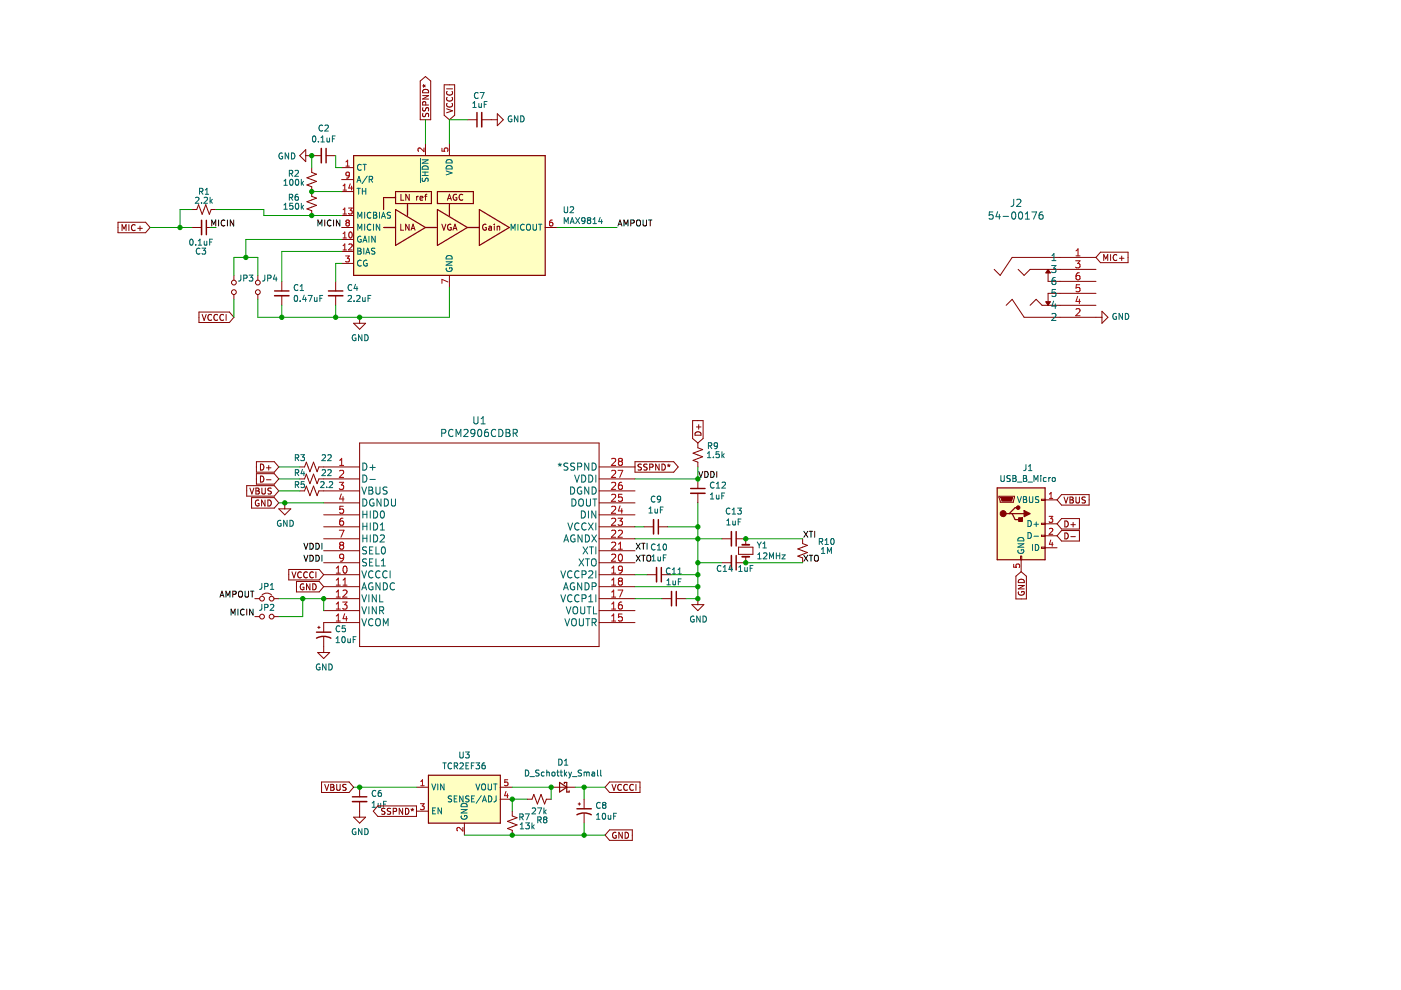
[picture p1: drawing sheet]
<svg xmlns="http://www.w3.org/2000/svg" width="297mm" height="210mm" viewBox="0 0 297 210" stroke-linecap="round" stroke-linejoin="round" font-family="sans-serif">
<path d="M.1 0h297v209.9h-297z" fill-rule="evenodd" fill="#fff" stroke="#fff" stroke-width=".21"/>
<path d="M68.1 31.5v3M102.1 23.9v3M42.7 46.7v3.1M58.2 62.7h3.1M69.6 62.7h3.1M138.6 110.2v3M146.4 104.6h3.1M155.1 112.7v3.1M155.1 117.8v3M139.2 120.3v3.1M142.4 125.4v3.1M74.7 170h3.1" fill="none" stroke="#840000" stroke-width=".33"/>
<g fill="none" stroke="#840000" stroke-width=".3">
<path d="M69.1 31.5v3M101.1 23.9v3M43.8 46.7v3.1M58.2 61.7h3.1M69.6 61.7h3.1M139.6 110.2v3M146.4 103.6h3.1M156.1 112.7v3.1M156.1 117.8v3M67.1 134h3.1M67.1 135.3a3.2 3.2 0 0 1 3.1 0M140.2 120.3v3.1"/>
<path d="M143.4 125.4v3.1M74.7 168.9h3.1M122.3 172.7a3.2 3.2 0 0 1 3.1 0M122.3 171.5h3.1"/>
</g>
<g fill="none" stroke="#840000" stroke-width=".21">
<path d="M89.1 17.2l1.1-1 1.1 1v8.2h-2.2zM89.6 18.2h.3M89.7 19.2a.68 .68 0 0 1 .7-.2 .68 .68 0 0 1 .5 .7h-1.3zM89.8 17.9l.1 .3M89.9 18.2l-.1 .3M89.9 18.2l.2 .2M90.1 18l-.2 .2M94.2 18h2.2v6.4l-1.1 1-1.1-1zM94.7 18.8h1.2M94.8 19.4a.56 .56 0 0 0 .5 .8 .56 .56 0 0 0 .5-.8M64.8 33h3.3M64.8 31.7v2.6l-1.2-1.3z"/>
<path d="M66.1 35.5v1.1l1 .3-2 .8 2 .8-2 .7 1 .4v2l1 .4-2 .8 2 .7-2 .8 1 .4v1M69.1 33h2.1M72.4 35.5h2.6M72.4 38.1h2.6M89.6 20.3h1.3l-1.3 .7h1.3M89.7 24v.7h.4l.2-.6 .3-.1 .3 .3-.1 .4M89.7 22.8v.7h.4l.2-.6 .3-.1 .3 .3-.1 .4M90.2 30.5v2.5M90.3 22.3l-.1-.6-.5-.1-.1 .7h1.3M94.7 23.1l1.2 .4-1.2 .4M94.8 21.9a.56 .56 0 0 0 .5 .8 .56 .56 0 0 0 .5-.8M94.8 20.7a.56 .56 0 0 0 .5 .7 .56 .56 0 0 0 .5-.7"/>
<path d="M95.3 30.5v2.5M99.1 25.4h2M102.1 25.4h3.3M105.4 24.1l1.3 1.3-1.3 1.3zM25 47.1h5.9l.9 1.1-.9 1.1h-5.9zM25.9 48.9v-1.3l.4 .9 .4-.9v1.3M27.3 47.6v1.3M28.7 47.7a.56 .56 0 0 0-.8 .6 .56 .56 0 0 0 .8 .5M29.2 48.4h1M29.7 47.9v1M40.7 48.2h2M40.7 44.4h1l.4-1 .8 2 .7-2 .8 2 .4-1h1"/>
<path d="M43.8 48.2h2M49.6 58.4v1M54.7 58.4v1M59.7 59.7v2M71.2 59.7v2M72.4 48.2h2.6M72.4 50.8h2.6M72.4 53.3h2.6M72.4 45.7h2.6M72.4 40.6h2.6M72.4 55.8h2.6M85 47.5v1.3h.6"/>
<path d="M85 41.2v1.3h.6M86.7 47.5v1.3l-.7-1.3v1.3M86.8 41.2v1.3l-.8-1.3v1.3M87.2 48.8l.4-1.3 .4 1.3M87.3 48.4h.6M88.3 41.6v.9M88.7 41.6l-.4 .3M89.1 42l.6-.1-.1-.2-.4-.1-.1 .2v.6h.5M90 41.6h.5M90.5 41.2l-.3 .2v1.1M93.7 47.5l.4 1.3 .4-1.3M94.9 42.5l.4-1.3 .4 1.3"/>
<path d="M95 42.1h.6M95.3 58.4v2.5M95.6 47.6a.58 .58 0 0 0-.7 .6 .58 .58 0 0 0 .8 .5v-.4h-.3M96 48.8l.5-1.3 .4 1.3M96.2 48.4h.6M96.8 41.3a.58 .58 0 0 0-.7 .5 .58 .58 0 0 0 .8 .5v-.4h-.3M98.1 41.3a.56 .56 0 0 0-.8 .5 .56 .56 0 0 0 .8 .5M103.1 47.6a.58 .58 0 0 0-.8 .6 .58 .58 0 0 0 .8 .5v-.4h-.2M103.7 48h.4l.1 .8M104.2 48.3l-.6 .2 .2 .3 .4-.1M104.8 47.5v.2M104.8 48v.8"/>
<path d="M105.4 48.1l.5-.1 .1 .8M105.4 48v.8M115.6 48.2h2.5M215.9 57.1l1.2 1.3 1.3-1.3h14M222.2 57.6v2.1h10.2M232.4 54.6h-17.8l-2.5 3.8-1.3-1.3M233.3 53.5h5.9v2.2h-5.9l-.9-1.1zM234 55.2v-1.2l.4 .9 .5-.9v1.2M235.5 54v1.2M236.8 54.1a.56 .56 0 0 0-.8 .5 .56 .56 0 0 0 .8 .5M237.3 54.8h1M237.8 54.3v.9"/>
<path d="M42.2 66.2h6.4l1 1.1-1 1.1h-6.4zM42.9 66.7l.4 1.2 .4-1.2M44.9 66.8a.56 .56 0 0 0-.8 .5 .56 .56 0 0 0 .8 .5M46.1 66.8a.56 .56 0 0 0-.8 .5 .56 .56 0 0 0 .8 .5M47.4 66.8a.56 .56 0 0 0-.8 .5 .56 .56 0 0 0 .8 .5M47.9 66.7v1.2M49.6 62.4v1.1M54.7 62.4v1.1M59.7 62.7v2M71.2 62.7v2M75 68.5h2.5l-1.3 1.3zM76.2 67.3v1.2"/>
<path d="M213.3 64.7l1.3-1.2 2.5 3.8h16.5M218.4 64.7l1.3-1.2 1.2 1.2h11.5M232.4 62.2h-10.2v2M233.6 66l1.3 1.3-1.3 1.2zM54.4 97.9h3.8l.9 1.1-.9 1.1h-3.8zM55.2 98.4a.64 .64 0 0 1 .8 .6 .64 .64 0 0 1-.8 .7zM56.5 99.2h1M57 98.7v1M63.6 99h1l.3-1 .8 2 .8-2 .7 2 .4-1h8.6M76.2 93.9h50.8v43.2h-50.8zM127 99h7.6M134.6 97.9h8.2l1 1.1-1 1.1h-8.2z"/>
<path d="M136 98.5h-.7v.4l.6 .2 .1 .3-.2 .3-.5-.1M137.2 98.5h-.7v.4l.6 .2 .1 .3-.2 .3-.5-.1M137.7 99.1l.7-.1v-.5l-.7-.1v1.3M139.7 98.4v1.3l-.7-1.3v1.3M140.3 98.4a.64 .64 0 0 1 .8 .6 .64 .64 0 0 1-.8 .7zM141.5 98.6l.3 .1M141.8 98.4v.3M141.8 98.7l-.2 .2M141.8 98.7l.2 .2M142.1 98.6l-.3 .1M146.8 89.2h2.3v3.8l-1.1 .9-1.2-.9zM147.5 91.7a.66 .66 0 0 1 .8-.1 .66 .66 0 0 1 .3 .7h-1.2z"/>
<path d="M147.7 90.5h.9M148 93.9v1l1 .4-2.1 .8 2.1 .7-2.1 .8 1.1 .4v1M148.1 90v1M52.3 103h5.9l.9 1.1-.9 1.1h-5.9zM53 103.5l.4 1.2 .4-1.2M53.3 105.5h4.9l.9 1.1-.9 1.1h-4.9zM54.3 104.1h.4M54.3 103.5h.4l.2 .2-.2 .4 .2 .1 .1 .3-.3 .2h-.4zM54.4 100.4h3.8l.9 1.1-.9 1.2h-3.8zM54.9 106.1a.58 .58 0 0 0-.8 .6 .58 .58 0 0 0 .8 .5v-.5h-.2M55.2 100.9a.64 .64 0 0 1 .8 .7 .64 .64 0 0 1-.8 .6zM55.5 103.5v1l.3 .2h.3l.1-.2v-1"/>
<path d="M56.2 106v1.3l-.7-1.3v1.3M56.5 101.7h1M56.8 106a.64 .64 0 0 1 .7 .7 .64 .64 0 0 1-.7 .6zM57.5 103.5h-.5l-.2 .2 .1 .3 .6 .3v.3l-.7 .1M59.1 107.9h2.5l-1.2 1.3zM60.4 106.6v1.3M63.6 101.5h1l.3-1 .8 2.1 .8-2.1 .7 2.1 .4-1.1h8.6M63.6 104.1h1l.3-1 .8 2 .8-2 .7 2 .4-1h8.6M68.6 119.3h7.6M68.6 116.8h7.6M68.6 114.2h7.6M68.6 111.7h7.6"/>
<path d="M68.6 109.2h7.6M68.6 106.6h7.6M127 101.5h7.6M127 119.3h7.6M127 116.8h7.6M127 114.2h7.6M127 111.7h7.6M127 109.2h7.6M127 106.6h7.6M127 104.1h7.6M136.5 111.7h2.1M139.6 111.7h2"/>
<path d="M148 101.5v2.1M148 104.6v2M153 119.3h2.1M153 114.2h2.1M156.1 114.2h2v1.3M156.6 116h3v1.5h-3zM158.1 118v1.3h-2M170.2 114.2v1.1l1 .3-2 .8 2 .8-2 .7 1 .4v1M211.8 105.2h3.3v.3l-.2 1h-2.8zM216.4 117.9h.2v.8h-.2zM216.5 118.7v2.5M220.8 105.9h.8v.2h-.8z"/>
<path d="M220.8 110.9h.8v.3h-.8zM220.8 113.5h.8v.2h-.8zM220.8 116h.8v.3h-.8zM221.6 106h2.5M221.6 113.6h2.5M221.6 111.1h2.5M221.6 116.1h2.5M225.1 110h3.8v2.2h-3.8l-1-1.1zM225.1 112.5h3.8v2.2h-3.8l-1-1.1zM225.1 104.9h5.8v2.2h-5.8l-1-1.1zM225.6 105.4l.4 1.3 .4-1.3M225.8 110.5a.64 .64 0 0 1 .7 .6 .64 .64 0 0 1-.7 .6z"/>
<path d="M225.8 113a.64 .64 0 0 1 .7 .6 .64 .64 0 0 1-.7 .7zM226.9 105.4h.4l.2 .2-.2 .4 .2 .1 .1 .3-.3 .3h-.4zM226.9 106h.4M227 111.2h1M227 113.8h1M227.5 110.8v.9M228.1 105.4v1l.3 .3h.2l.2-.3v-1M230.1 105.4l-.6 .1v.4l.5 .2 .1 .3-.2 .3-.5-.1M54 126.9h1M54 130.7h1M55.6 126.2a1.44 1.44 0 0 1 2 0M58.1 126.9h1"/>
<path d="M58.1 130.7h1M61.2 120.7h6.5l.9 1.2-.9 1.1h-6.5zM61.9 121.2l.4 1.3 .4-1.3M62.9 123.3h4.8l.9 1.1-.9 1.1h-4.8zM63.9 121.4a.56 .56 0 0 0-.8 .5 .56 .56 0 0 0 .8 .5M64.4 123.8a.58 .58 0 0 0-.8 .6 .58 .58 0 0 0 .8 .5v-.4h-.2M65.2 121.4a.56 .56 0 0 0-.8 .5 .56 .56 0 0 0 .8 .5M65.7 123.8v1.3l-.7-1.3v1.3M66.3 123.8a.64 .64 0 0 1 .7 .6 .64 .64 0 0 1-.7 .7zM66.4 121.4a.56 .56 0 0 0-.8 .5 .56 .56 0 0 0 .8 .5M67 121.2v1.3M67.4 133h.5"/>
<path d="M67.4 138.4h2.5l-1.3 1.2zM67.6 132.8v.5M68.6 121.9h7.6M68.6 126.9h7.6M68.6 124.4h7.6M68.6 129.5h7.6M68.6 135.1v3.3M76.2 132h-7.6v2M127 121.9h7.6M127 126.9h7.6M127 124.4h7.6M127 129.5h7.6"/>
<path d="M127 132h7.6M137.2 121.9h2M140.2 121.9h2M140.3 126.9h2.1M143.4 126.9h2M146.7 128.2h2.5l-1.2 1.3zM148 126.9v1.3M215.4 122.2l1.1-1 1.1 1v4.8h-2.2zM215.9 124.1h1.3l-1.3 .8h1.3M216 125.5a.58 .58 0 0 0 .5 .7 .58 .58 0 0 0 .5-.8h-.4v.2M216.1 122.9a.66 .66 0 0 1 .7-.1 .66 .66 0 0 1 .4 .7h-1.3zM68.2 165.8h5.8l1 1.1-1 1.1h-5.8z"/>
<path d="M68.9 166.3l.4 1.3 .4-1.3M70.1 166.9h.4M70.1 166.3h.4l.3 .2-.3 .4 .3 .1v.3l-.2 .3h-.5zM71.4 166.3v1l.2 .3h.3l.2-.3v-1M73.4 166.4l-.5-.1-.2 .2 .1 .4 .5 .2v.4h-.6M75 173.3h2.5l-1.3 1.2zM76.2 166.9v2M76.2 170v3.3M80.1 170.9h8.2v2.2h-8.2l-1-1.1zM81.6 171.4h-.5l-.2 .2 .1 .3 .6 .3v.3l-.7 .1M82.8 171.4l-.6 .1v.4l.5 .2 .1 .3-.2 .3-.5-.1M83.4 172h.6v-.5l-.6-.1v1.3"/>
<path d="M85.4 171.4v1.3l-.8-1.3v1.3M86 171.4a.64 .64 0 0 1 .7 .6 .64 .64 0 0 1-.7 .7zM87.1 171.6l.3 .1M87.4 171.4v.3M87.4 171.7l-.2 .2M87.4 171.7l.2 .2M87.7 171.6l-.3 .1M88.3 166.9h2.5M88.3 172h2.5M98.5 174.5v2.6M106.1 166.9h2.5M106.1 169.4h2.5"/>
<path d="M108.6 172v1l1 .4-2 .7 2 .8-2 .8 1 .3v1.1M111.8 169.4h1l.4-1 .7 2.1 .8-2.1 .8 2.1 .3-1.1h1.1M116.9 166.9h5M122.6 170.5h.5M122.8 170.2v.5M123.8 169.4v2.1M123.8 172.5v2M129.2 165.8h6.5v2.2h-6.5l-.9-1.1zM129.2 176h4.9v2.2h-4.9l-.9-1.1zM129.8 166.3l.4 1.3 .4-1.3M130.6 176.5a.58 .58 0 0 0-.7 .6 .58 .58 0 0 0 .8 .5v-.4h-.3M131.7 166.4a.56 .56 0 0 0-.7 .5 .56 .56 0 0 0 .7 .6"/>
<path d="M131.9 176.5v1.2l-.7-1.2v1.2M132.5 176.5a.64 .64 0 0 1 .8 .6 .64 .64 0 0 1-.8 .6zM133 166.4a.56 .56 0 0 0-.8 .5 .56 .56 0 0 0 .8 .6M134.3 166.4a.56 .56 0 0 0-.8 .5 .56 .56 0 0 0 .8 .6M134.8 166.3v1.3"/>
<circle cx="49.6" cy="59.9" r=".51"/>
<circle cx="54.7" cy="59.9" r=".51"/>
<circle cx="49.6" cy="61.9" r=".51"/>
<circle cx="54.7" cy="61.9" r=".51"/>
<circle cx="55.6" cy="130.7" r=".51"/>
<circle cx="55.6" cy="126.9" r=".51"/>
<circle cx="57.6" cy="130.7" r=".51"/>
<circle cx="57.6" cy="126.9" r=".51"/>
</g>
<g fill="none" stroke="#006464" stroke-width=".21">
<path d="M101.4 19.7a.56 .56 0 0 0-.8 .5 .56 .56 0 0 0 .8 .6M101.8 19.6h.8l-.5 1.3M59.9 32.5a.58 .58 0 0 0-.8 .6 .58 .58 0 0 0 .8 .5v-.4h-.2M60.2 38.4l.4-.4v1.3M60.2 39.3h.7M61.2 32.4v1.3l-.7-1.3v1.3M61.3 36.8l.7-.1v-.5l-.7-.1v1.3M61.5 38.1l.2-.1a.68 .68 0 0 1 .4 .7 .68 .68 0 0 1-.4 .6l-.3-.5zM61.6 36.8l.5 .6M61.8 32.4a.64 .64 0 0 1 .7 .7 .64 .64 0 0 1-.7 .6zM62.6 36.2l.4-.1 .3 .4-.8 .9h.8M62.7 38.1l.2-.1a.68 .68 0 0 1 .5 .7 .68 .68 0 0 1-.5 .6l-.3-.5z"/>
<path d="M63.9 38v1.3M64 38.8l.4 .5M64.4 38.4l-.5 .5M66.4 28.9l.1-.1a.68 .68 0 0 1 .5 .7 .68 .68 0 0 1-.5 .6l-.3-.5zM67.5 30v.1M68.1 29.2l.3-.4v1.3M68.1 30.1h.7M68.4 26.6a.56 .56 0 0 0-.8 .6 .56 .56 0 0 0 .8 .5M68.9 26.6l.5-.1 .2 .4-.8 .9h.8M69.3 29.3l.1 .7h.5M69.9 29.3v.8M70.5 29.4h.4"/>
<path d="M71.1 28.8h-.6v1.3M75.7 39.9h.7M75.7 38.7l.4-1.3 .4 1.3M75.8 38.3h.6M76 39.9v1.3M76.6 35a.56 .56 0 0 0-.8 .5 .56 .56 0 0 0 .8 .5M76.8 39.9v1.3M76.9 34.8h.8M77.3 34.8v1.3M77.6 39.9v1.3M77.9 37.3l-1.1 1.7M78.3 38h.6v-.5l-.6-.1v1.3"/>
<path d="M78.6 38l.4 .7M89.2 33.6v5.1M89.5 37.2h1.3M89.5 36.5h1.3M89.5 33.9h1.3l-1.3 .7h1.3M89.6 37.8v.6h.4l.2-.5 .3-.1 .3 .2-.1 .5M89.7 35.3a.66 .66 0 0 1 .7-.1 .66 .66 0 0 1 .4 .7h-1.3zM90.1 36.5v.7M94.6 36.2l1.3 .5-1.3 .4M94.8 35.2a.66 .66 0 0 1 .7-.1 .66 .66 0 0 1 .4 .7h-1.3zM94.8 33.9a.66 .66 0 0 1 .7 0 .66 .66 0 0 1 .4 .7h-1.3zM100.3 21.9l.3-.4v1.3"/>
<path d="M100.3 22.8h.7M101.5 21.9l.1 .8h.5M102.1 21.9v.9M102.7 22.1h.4M103.3 21.5h-.6v1.3M108.5 24.6a.58 .58 0 0 0-.8 .6 .58 .58 0 0 0 .8 .5v-.4h-.2M109.8 24.6v1.2l-.7-1.2v1.2M110.4 24.6a.64 .64 0 0 1 .7 .6 .64 .64 0 0 1-.7 .6zM40.3 50.8l.2-.1a.68 .68 0 0 1 .5 .6 .68 .68 0 0 1-.5 .7l-.3-.5zM41.5 41.9l.4-.1 .3 .4-.8 .9h.8M41.5 51.9v.1M42 52h.8"/>
<path d="M42 51.1l.4-.4v1.3M42.3 40.6l.6-.1 .1-.5-.7-.1v1.3M42.4 52.7a.56 .56 0 0 0-.8 .5 .56 .56 0 0 0 .8 .6M42.6 40.6l.4 .6M42.7 43v.1M42.8 52.6h.8l-.4 .5 .3 .1v.6l-.1 .1-.6-.1M43.3 41.9l.5-.1 .2 .4-.8 .9h.8M43.3 51.1l.1 .8h.4M43.5 41.2h.7M43.5 40.3l.4-.4v1.3M43.8 51.1v.9M44.5 51.3h.4"/>
<path d="M44.5 41.8v1.3M44.7 42.6l.3 .5M45 42.2l-.5 .5M45.1 50.7h-.6v1.3M51.1 58.3l-.1 1.1-.4 .2M51.7 59l.6-.1v-.5l-.6-.1v1.3M52.8 58.3h.8l-.4 .5 .3 .1v.6l-.1 .1-.6-.1M56.1 58.3v1.1l-.4 .2M56.8 59l.6-.1v-.5l-.6-.1v1.3M58.3 58.3l-.3 .9h.7M58.6 58.7v.9M60.2 43.5l.4-.4v1.3"/>
<path d="M60.2 44.4h.7M61.3 41.9l.7-.1v-.5l-.7-.1v1.3M61.6 41.9l.5 .6M62.1 43.1h-.6l-.1 .6 .6-.1 .1 .6-.2 .2-.5-.2M62.7 43.2l.2-.1a.68 .68 0 0 1 .5 .6 .68 .68 0 0 1-.5 .7l-.3-.5zM63.2 41.2l-.4 .1-.2 .2v.7l.2 .3 .4-.2v-.6h-.4l-.2 .2M63.9 43.1v1.3M64 43.9l.4 .5M64.4 43.5l-.5 .5M75.9 52.6h.4l.2 .3-.2 .3 .2 .1 .1 .3-.3 .3h-.4zM75.9 46.3v-1.3l.4 .9 .4-.9v1.3M75.9 48.8v-1.3l.4 .9 .4-.9v1.3"/>
<path d="M75.9 53.2h.4M76.5 50.1a.58 .58 0 0 0-.7 .6 .58 .58 0 0 0 .8 .5v-.4h-.3M76.6 55.3a.56 .56 0 0 0-.8 .5 .56 .56 0 0 0 .8 .5M76.8 40.5h.8M76.9 51.3l.5-1.2 .4 1.2M77.1 51h.6M77.1 52.6v1.3M77.3 45v1.3M77.3 47.5v1.3M77.6 53.9l.4-1.3 .4 1.3M77.7 53.5h.6M77.8 55.2a.58 .58 0 0 0-.7 .6 .58 .58 0 0 0 .8 .5v-.4h-.3"/>
<path d="M78.2 50.1v1.2M78.6 45.1a.56 .56 0 0 0-.8 .5 .56 .56 0 0 0 .8 .5M78.6 47.7a.56 .56 0 0 0-.8 .5 .56 .56 0 0 0 .8 .5M79.2 45h.4l.3 .2-.3 .4 .3 .1v.3l-.2 .3h-.5zM79.2 47.5v1.3M79.2 45.6h.4M79.5 52.7h-.7v.4l.6 .2 .1 .3-.3 .3-.4-.1M79.5 50.1v1.2l-.7-1.2v1.2M80.5 45v1.3M80.5 47.5v1.3l-.7-1.3v1.3M80.9 46.3l.4-1.3 .4 1.3M81 45.9h.6"/>
<path d="M82.8 45.1h-.7v.4l.6 .2 .1 .3-.2 .3-.5-.1M94.6 55.5h1.3l-1.3 .7h1.3M94.6 56.8a.58 .58 0 0 0 .6 .8 .58 .58 0 0 0 .5-.8h-.4v.2M94.8 54.3a.66 .66 0 0 1 .7-.1 .66 .66 0 0 1 .4 .7h-1.3zM108.4 48.8v-1.3l.4 .9 .4-.9v1.3M109.8 47.5v1.3M111.1 47.7a.56 .56 0 0 0-.8 .5 .56 .56 0 0 0 .8 .5M111.7 47.7l.2-.2a.43 .43 0 0 1 .6 .5v.4a.42 .42 0 0 1-.5 .4 .42 .42 0 0 1-.4-.4zM113 47.5v1.1l.3 .2h.2l.2-.2v-1.1M114.2 47.5h.7M114.5 47.5v1.3M119.6 43.8v1.1l.3 .2h.2l.3-.2v-1.1"/>
<path d="M119.6 47.4v-1.3l.5 .9 .4-.9v1.3M120.9 44l.5-.2 .2 .4-.8 .9h.8M120.9 47.4l.4-1.3 .4 1.3M121 47h.6M122 46.1l.9 1.3M122.9 46.1l-.9 1.3M124 46.7l-.2 .2h-.4v-.6l.4-.2 .2 .3v.7l-.2 .3h-.4M124.8 46.7l-.3 .2v.3l.3 .2h.2l.3-.2v-.3l-.3-.2M124.8 46.7l-.3-.3 .3-.3h.2l.3 .3-.3 .3M124.8 46.7h.2M125.7 47.4h.8M125.7 46.5l.4-.4v1.3"/>
<path d="M127.2 46.1l-.3 .9h.8M127.5 46.6v.8M210.5 44.9h-.7l-.1 .8 .2-.2 .5 .1 .2 .2-.1 .5-.2 .2-.6-.2M211.5 44.9l-.3 1.1h.9M211.9 45.4v1.1M212.7 45.9h1.1M214.6 45.1l.3-.2a.81 .81 0 0 1 .5 .8 .81 .81 0 0 1-.5 .8l-.3-.2-.1-.4zM214.9 42.2v1.1a.49 .49 0 0 1-.6 .5M215.6 42.4l.6-.2 .3 .5-1 1.1h1M216.1 45.1l.2-.2a.81 .81 0 0 1 .5 .8 .81 .81 0 0 1-.5 .8l-.2-.2-.2-.4zM217.4 46.5h.9M217.4 45.4l.4-.5v1.6"/>
<path d="M218.8 44.9h1l-.7 1.6M221 44.9l-.4 .1a1.03 1.03 0 0 0 0 1.5l.5-.2 .1-.5-.3-.3-.5 .1-.1 .2M223 56.3h.9l-.5 .6 .4 .1v.7l-.2 .1-.6-.1M223 54.2l.5-.4v1.5M223 55.3h.9M223.7 58.8l-.4 .1a1.01 1.01 0 0 0 0 1.4l.5-.1 .1-.5-.3-.3-.4 .1-.2 .2M62.5 62.8l.2-.2a.68 .68 0 0 1 .4 .7 .68 .68 0 0 1-.4 .6l-.3-.5zM63.2 60.5a.56 .56 0 0 0-.8 .5 .56 .56 0 0 0 .8 .5M63.6 61.6h.8M63.6 60.7l.4-.4v1.3M63.6 63.8v.1M64.5 62.6l-.3 .9h.8"/>
<path d="M64.8 63.1v.8M65.3 62.6h.9l-.6 1.3M66.7 63.1v.8l.5-.1M67.2 63.1v.8M67.8 63.2h.4M68.4 62.6h-.6v1.3M73.8 62.8l.5-.2 .2 .4-.8 .9h.8M74.6 60.5a.56 .56 0 0 0-.8 .5 .56 .56 0 0 0 .8 .5M75.1 63.8v.1M75.4 60.3l-.3 .9h.8M75.4 71a.58 .58 0 0 0-.7 .6 .58 .58 0 0 0 .8 .5v-.4h-.3M75.6 62.8l.5-.2 .2 .4-.7 .9h.7"/>
<path d="M75.7 60.8v.8M76.7 71v1.2l-.7-1.2v1.2M76.9 63.1v.8l.5-.1M77.3 71a.64 .64 0 0 1 .8 .6 .64 .64 0 0 1-.8 .6zM77.4 63.1v.8M78 63.2h.5M78.6 62.6h-.6v1.3M223 66.6l.6-.1 .3 .4-.9 1h.9M223.4 63.8l-.4 1.1h1M223.7 64.4v1M223.8 61.4h-.7l-.1 .7 .2-.2 .5 .1 .2 .2-.1 .5-.2 .2-.6-.2M236.7 66.5a.58 .58 0 0 0-.8 .6 .58 .58 0 0 0 .8 .5v-.4h-.2"/>
<path d="M238 66.4v1.3l-.7-1.3v1.3M238.6 66.4a.64 .64 0 0 1 .7 .7 .64 .64 0 0 1-.7 .6zM62.6 97.1l.6-.1 .1-.5-.7-.1v1.3M62.9 97.1l.4 .6M63.8 96.4h.7l-.4 .5 .4 .1v.6l-.2 .1-.5-.1M64.1 99.5l-.3 .9h.8M68.3 96.5l.5-.1 .2 .4-.8 .9h.8M68.3 99.7l.5-.1 .2 .3-.8 .9h.8M69.5 96.5l.5-.1 .2 .4-.8 .9h.8M69.5 99.7l.5-.1 .2 .3-.8 .9h.8M76.9 98.2a.76 .76 0 0 1 .9 .7 .76 .76 0 0 1-.9 .8zM78.4 99.1h1.2"/>
<path d="M79 98.5v1.2M93.7 91.8h.7l.1-.3v-.3l-.8-.2v1.6M96 91.2a.72 .72 0 0 0-1 .5 .72 .72 0 0 0 .8 .9l.2-.2M96.7 92.6v-1.6l.5 1.1 .5-1.1v1.6M98.4 91.2l.5-.2 .3 .5-.9 1.1h.9M100.5 88.3v1.3l.3 .3h.3l.2-.3v-1.3M100.7 91.7l-.3 .3-.4-.1-.2-.2 .2-.6 .4-.1 .2 .2a1.01 1.01 0 0 1-.3 1.4h-.3M101.4 91.2l.2-.2a.81 .81 0 0 1 .6 .8 .81 .81 0 0 1-.6 .8l-.2-.2-.1-.4zM102 89.9h.9M102 88.8l.4-.5v1.6M103.4 91l-.4 .1a1.03 1.03 0 0 0 0 1.5l.5-.2 .1-.5-.3-.3-.4 .1-.2 .2M105.1 91.2a.72 .72 0 0 0-1 .5 .72 .72 0 0 0 .7 .9l.3-.2"/>
<path d="M105.8 91a.77 .77 0 0 1 .8 .8 .77 .77 0 0 1-.8 .8zM107.3 91h.5l.3 .3-.3 .5 .3 .1 .1 .4-.3 .3h-.6zM107.3 91.8h.5M108.8 91.8h.7l.2-.3-.1-.3-.8-.2v1.6M109.2 91.8l.5 .8M118.3 98.4l.4 .1M118.7 98.2v.3M118.7 98.5l-.2 .3M118.7 98.5l.2 .3M119.1 98.4l-.4 .1M120.4 98.3l-.6-.1-.2 .1v.5l.7 .2 .1 .4-.3 .3-.5-.1M121.8 98.3l-.5-.1-.3 .3 .1 .3 .7 .3v.4l-.2 .2-.6-.1"/>
<path d="M122.5 99l.7-.1 .1-.2v-.4l-.8-.1v1.5M124.8 98.2v1.5l-.8-1.5v1.5M125.5 98.2a.76 .76 0 0 1 .9 .7 .76 .76 0 0 1-.9 .8zM150 97h.7M150 96.1l.3-.3v1.2M150.2 94.5h.6l.1-.5-.7-.1v1.2M150.5 94.5l.4 .6M151.3 96.9v.1M152.1 94.4l-.2 .3-.4-.1v-.6l.4-.1 .2 .2v.7l-.2 .3h-.4M152.5 95.8h-.6l-.1 .6 .6-.1 .1 .6-.2 .1-.5-.1M153.1 95.8v1.2M153.2 96.6l.4 .4"/>
<path d="M153.6 96.2l-.5 .5M217.5 98.5v1.1l-.5 .2M218.1 99.8h.7M218.1 98.9l.3-.4v1.3M59.5 110.4a.58 .58 0 0 0-.7 .6 .58 .58 0 0 0 .8 .5v-.5h-.2M60.9 110.3v1.3l-.8-1.3v1.3M61.5 110.3a.64 .64 0 0 1 .7 .7 .64 .64 0 0 1-.7 .6zM62.6 100.2h.6l.1-.5-.7-.1v1.2M62.6 102.8l.6-.1 .1-.5-.7-.1v1.3M62.9 100.2l.4 .6M62.9 102.8l.4 .6M64.4 100v.8"/>
<path d="M64.5 102.1h-.6l-.1 .6h.6l.1 .6-.2 .1-.5-.1M68 102.2l.5-.1 .2 .4-.8 .9h.8M69.3 103.3v.1M69.8 102.2l.5-.1 .2 .4-.8 .9h.8M76.7 103.3l.5 1.5 .5-1.5M76.9 100.7a.76 .76 0 0 1 .9 .8 .76 .76 0 0 1-.9 .7zM76.9 105.8a.76 .76 0 0 1 .9 .7 .76 .76 0 0 1-.9 .8zM76.9 108.3v1.5M76.9 110.9v1.5M76.9 113.4v1.5M76.9 109.1h.9M76.9 111.6h.9"/>
<path d="M76.9 114.1h.9M77.7 116h-.6l-.2 .2 .1 .4 .6 .3v.4l-.2 .2-.5-.1M77.7 118.6l-.6-.1-.2 .3 .1 .3 .6 .3v.4l-.2 .2-.5-.1M77.8 108.3v1.5M77.8 110.9v1.5M77.8 113.4v1.5M78.2 103.3h.5l.3 .2-.3 .5 .3 .1 .1 .4-.3 .3h-.6zM78.2 104h.5M78.4 116.7h.5M78.4 119.2h.5M78.4 101.6h1.2M78.5 108.3v1.5"/>
<path d="M78.5 110.9v1.5M78.5 113.4v1.5M79.1 118.5h-.7v1.5h.7M79.1 116h-.7v1.5h.7M79.2 108.3a.76 .76 0 0 1 .9 .8 .76 .76 0 0 1-.9 .7zM79.2 110.9a.76 .76 0 0 1 .9 .7 .76 .76 0 0 1-.9 .8zM79.2 113.4a.76 .76 0 0 1 .9 .8 .76 .76 0 0 1-.9 .7zM79.2 105.9a.7 .7 0 0 0-.9 .6 .7 .7 0 0 0 .9 .7l.1-.5h-.3M79.7 103.3v1.2l.3 .3h.3l.3-.3v-1.2M79.7 116v1.5h.7M79.7 118.5v1.5h.7M80.6 113.6l.6-.2 .3 .4-.9 1.1h.9"/>
<path d="M80.6 112.4h.9M80.6 111.3l.5-.4v1.5M80.8 105.8v1.5l-.9-1.5v1.5M80.8 108.5l.2-.2a.8 .8 0 0 1 .5 .8 .8 .8 0 0 1-.5 .7l-.4-.5zM80.9 118.9l.4-.4v1.5M80.9 120h.8M81 116.1l.2-.1a.8 .8 0 0 1 .5 .7 .8 .8 0 0 1-.5 .8l-.3-.6zM81.5 105.8a.76 .76 0 0 1 .9 .7 .76 .76 0 0 1-.9 .8zM82.1 103.3h-.6l-.3 .2 .2 .4 .6 .3v.4l-.2 .2-.6-.1M83 105.8v1.2l.3 .3h.3l.2-.3v-1.2M119.6 114.9l.5-1.5 .5 1.5M119.7 114.5h.7"/>
<path d="M120.4 110.9l.5 1.5 .5-1.5M121 103.3a.76 .76 0 0 1 .8 .7 .76 .76 0 0 1-.8 .8zM121.3 105.8a.76 .76 0 0 1 .8 .7 .76 .76 0 0 1-.8 .8zM121.8 113.5a.7 .7 0 0 0-.8 .7 .7 .7 0 0 0 .8 .6l.1-.5h-.3M121.8 100.7l.5 1.5 .5-1.5M122.8 106l.2-.2a.5 .5 0 0 1 .7 .5v.5a.5 .5 0 0 1-.5 .5 .5 .5 0 0 1-.5-.5zM122.8 111a.71 .71 0 0 0-1 .5 .71 .71 0 0 0 .7 .9l.3-.2M122.8 118.5l1 1.5M123.3 103.3a.7 .7 0 0 0-.9 .7 .7 .7 0 0 0 .9 .7v-.6h-.3M123.3 108.3a.76 .76 0 0 1 .8 .8 .76 .76 0 0 1-.8 .7zM123.3 100.7a.76 .76 0 0 1 .9 .8 .76 .76 0 0 1-.9 .7zM123.4 113.4v1.5l-.9-1.5v1.5"/>
<path d="M123.6 116l1 1.5M123.8 118.5l-1 1.5M124.1 118.5h.9M124.1 113.4a.76 .76 0 0 1 .9 .8 .76 .76 0 0 1-.9 .7zM124.3 111a.71 .71 0 0 0-1 .5 .71 .71 0 0 0 .7 .9l.3-.2M124.3 105.8v1.2l.3 .3h.3l.3-.3v-1.2M124.5 118.5v1.5M124.6 116l-1 1.5M124.8 110.9l1 1.5M124.8 108.3v1.5M124.8 103.3v1.5l-.8-1.5v1.5M124.8 100.7a.76 .76 0 0 1 .9 .8 .76 .76 0 0 1-.9 .7z"/>
<path d="M125 116h.8M125.4 116v1.5M125.5 118.7l.3-.2a.5 .5 0 0 1 .6 .5v.5a.5 .5 0 0 1-.5 .5 .5 .5 0 0 1-.5-.5zM125.5 113.4l1 1.5M125.5 103.3a.76 .76 0 0 1 .9 .7 .76 .76 0 0 1-.9 .8zM125.7 105.8h.8M125.8 110.9l-1 1.5M126.1 105.8v1.5M126.3 100.7v1.5M126.3 108.3v1.5l-.8-1.5v1.5M126.3 110.9v1.5M126.3 116v1.5"/>
<path d="M126.5 113.4l-1 1.5M137.6 108.8h.7M137.6 107.9l.4-.4v1.3M138.2 118.9h.8M138.2 118l.4-.3v1.2M138.9 105.3a.56 .56 0 0 0-.8 .5 .56 .56 0 0 0 .8 .5M138.9 107.9v.8l.5-.1M138.9 115.5a.56 .56 0 0 0-.8 .5 .56 .56 0 0 0 .8 .5M139.4 116.6h.7M139.4 115.7l.3-.4v1.3M139.4 107.9v.9M139.5 118.1l.1 .8 .4-.1"/>
<path d="M140 108.1h.4M140 118.1v.8M140.1 105.7l-.3 .3-.3-.1-.1-.6 .4-.1 .3 .2-.1 .8-.2 .2-.3 .1M140.6 107.5h-.6v1.3M140.6 118.3h.5M140.7 115.5l.2-.2a.68 .68 0 0 1 .4 .7 .68 .68 0 0 1-.4 .6l-.3-.5zM141.3 117.7h-.7v1.2M150.6 105.8h.7M150.6 104.9l.4-.4v1.3M151.4 102.3a.56 .56 0 0 0-.8 .6 .56 .56 0 0 0 .8 .5M151.9 102.6l.3-.4v1.3M151.9 105v.7h.5"/>
<path d="M151.9 103.5h.7M152.4 105v.8M153 105.1h.5M153.1 102.3l.5-.1 .2 .4-.8 .9h.8M153.6 104.5h-.6v1.3M154.1 110.4l.4-.4v1.3M154.1 111.3h.7M154.8 107.8a.56 .56 0 0 0-.8 .6 .56 .56 0 0 0 .8 .5M154.8 119.8l-.3 .9h.8M155.2 108.1l.4-.4v1.3M155.2 109h.8M155.4 110.5v.7h.5"/>
<path d="M155.9 110.5v.8M156.4 107.7h.8l-.4 .5 .3 .1v.6l-.2 .1-.5-.1M156.5 110.6h.4M157.1 110h-.6v1.3M159.7 119.9h-.6v1.3M160.5 114.9l.5 .7M160.7 118.5h.7M160.7 117.6l.3-.4v1.3M161 115.6v.6M161.4 114.9l-.4 .7M161.8 116.2h.7M161.8 115.3l.3-.4v1.3"/>
<path d="M161.9 117.3l.5-.1 .2 .4-.8 .9h.8M163.1 118.5v-1.3l.5 .9 .4-.9v1.3M164.6 117.2v1.3M164.6 117.8h.7M165.3 117.2v1.3M165.8 117.6h.7l-.7 .9h.7M173.7 114.8h.6l.1-.5-.7-.1v1.2M174 114.8l.4 .6M174.2 117.3h.7M174.2 116.4l.3-.3v1.2M174.9 114.5l.4-.3v1.2M174.9 115.4h.7"/>
<path d="M175.4 117.3v-1.2l.5 .9 .4-.9v1.2M176.2 114.3l.2-.1a.68 .68 0 0 1 .5 .6 .68 .68 0 0 1-.5 .6l-.3-.4zM212.2 100.8v1l.2 .3h.3l.2-.3v-1M214.2 100.9l-.5-.1-.2 .3 .1 .3 .5 .2v.4h-.6M214.7 100.8h.5l.2 .3-.2 .3 .2 .1 .1 .3-.3 .3h-.5zM214.7 101.4h.5M215.7 102.2h1M215.7 105.3l.4 1.3 .5-1.3M215.8 115.3h1.3l-1.3 .7h1.3M215.9 116.6a.58 .58 0 0 0 .6 .8 .58 .58 0 0 0 .5-.8h-.5v.2M216 114.1a.66 .66 0 0 1 .7-.1 .66 .66 0 0 1 .4 .7h-1.3zM217 105.3h.4l.2 .2-.2 .4 .2 .1 .1 .3-.2 .3h-.5z"/>
<path d="M217 100.8h.4l.2 .3-.2 .3 .2 .1 .1 .3-.2 .3h-.5zM217 105.9h.4M217 101.4h.4M217.9 102.2h1M217.9 110.4a.64 .64 0 0 1 .8 .6 .64 .64 0 0 1-.8 .6zM217.9 112.9a.64 .64 0 0 1 .8 .6 .64 .64 0 0 1-.8 .7zM218.2 105.3v1l.3 .3h.2l.3-.3v-1M218.9 115.4v1.3M219.2 113.7h1M219.2 111.2h1M219.2 102.1v-1.3l.4 .9 .5-.9v1.3M219.5 115.4a.64 .64 0 0 1 .8 .7 .64 .64 0 0 1-.8 .6z"/>
<path d="M219.7 110.7v.9M220.2 105.4l-.4-.1-.3 .2 .1 .3 .6 .3v.3l-.7 .1M220.7 100.8v.1M220.7 101.2v.9M221.8 101.3l-.3-.1-.3 .3 .1 .5h.5M222.4 101.2v.9M222.7 101.2l-.3 .3M223.1 101.4l.2-.2 .4 .2-.1 .6h-.5zM55.5 123.7v1.1l-.5 .2M55.5 128.1v1.1l-.5 .2M56.1 124.4l.6-.1 .1-.5-.7-.1v1.3M56.1 128.8l.6-.1 .1-.4-.7-.2v1.3"/>
<path d="M57.3 128.3l.5-.2 .3 .4-.8 .9h.8M57.3 125h.8M57.3 124.1l.4-.4v1.3M71.3 136.3h.7M71.3 135.4l.3-.4v1.3M72 132.8a.56 .56 0 0 0-.7 .5 .56 .56 0 0 0 .7 .5M72.6 135.1l.2-.1a.68 .68 0 0 1 .4 .6 .68 .68 0 0 1-.4 .7l-.3-.5zM73.2 132.7h-.6l-.1 .6 .6-.1 .1 .6-.2 .2-.5-.2M73.7 135.4l.1 .8 .5-.1M74.3 135.4v.9M74.9 135.6h.4M75.5 135h-.6v1.3"/>
<path d="M76.7 121l.5 1.5 .5-1.5M76.7 125.1l.5-1.5 .5 1.5M76.7 126.1l.5 1.5 .5-1.5M76.7 128.6l.5 1.5 .5-1.5M76.7 131.2l.5 1.5 .5-1.5M76.9 124.6h.7M78.2 126.1v1.5M78.2 128.6v1.5M79 123.6a.7 .7 0 0 0-.9 .7 .7 .7 0 0 0 .9 .7l.1-.6h-.3M79.1 121.2a.71 .71 0 0 0-1 .5 .71 .71 0 0 0 .7 .8l.3-.1M79.1 131.3a.71 .71 0 0 0-1 .5 .71 .71 0 0 0 .7 .9l.3-.2M79.7 131.4l.3-.2a.5 .5 0 0 1 .6 .5v.5a.5 .5 0 0 1-.5 .5 .5 .5 0 0 1-.5-.5z"/>
<path d="M79.8 126.1v1.5l-.9-1.5v1.5M79.8 128.6v1.5l-.9-1.5v1.5M80.5 129.4h.7l.2-.3-.1-.3-.8-.2v1.5M80.5 126.1v1.5h.7M80.6 121.2a.71 .71 0 0 0-1 .5 .71 .71 0 0 0 .7 .8l.3-.1M80.6 123.6v1.5l-.9-1.5v1.5M80.9 129.4l.5 .7M81.3 123.6a.76 .76 0 0 1 .8 .7 .76 .76 0 0 1-.8 .8zM81.3 132.7v-1.5l.5 1.1 .5-1.1v1.5M82.1 121.2a.71 .71 0 0 0-1 .5 .71 .71 0 0 0 .7 .8l.3-.1M82.7 121v1.5M83.6 123.7a.71 .71 0 0 0-1 .5 .71 .71 0 0 0 .8 .9l.2-.2"/>
<path d="M118.9 126.1l.5 1.5 .5-1.5M118.9 121l.5 1.5 .5-1.5M119.5 125.1l.5-1.5 .5 1.5M119.6 124.6h.7M119.8 131.2l.5 1.5 .5-1.5M120.1 128.6l.5 1.5 .5-1.5M121.3 121.2a.71 .71 0 0 0-1 .5 .71 .71 0 0 0 .7 .8l.3-.1M121.3 126.3a.71 .71 0 0 0-1 .5 .71 .71 0 0 0 .7 .8l.3-.1M121.3 131.4l.3-.2a.5 .5 0 0 1 .6 .5v.5a.5 .5 0 0 1-.5 .5 .5 .5 0 0 1-.5-.5zM121.7 128.7l.1-.1a.5 .5 0 0 1 .7 .5v.5a.5 .5 0 0 1-.5 .6 .5 .5 0 0 1-.5-.6v-.5zM121.8 123.6a.7 .7 0 0 0-.9 .7 .7 .7 0 0 0 .9 .7v-.6h-.2M122.8 121.2a.71 .71 0 0 0-1 .5 .71 .71 0 0 0 .7 .8l.3-.1"/>
<path d="M122.8 126.3a.71 .71 0 0 0-1 .5 .71 .71 0 0 0 .7 .8l.3-.1M122.8 131.2v1.2l.3 .3h.3l.3-.3v-1.2M123.1 128.6v1.3l.3 .2h.3l.3-.2v-1.3M123.3 123.6v1.5l-.8-1.5v1.5M123.4 126.9l.7-.1 .2-.2-.1-.3-.8-.2v1.5M123.4 121.8l.7-.1 .2-.2-.1-.3-.8-.2v1.5M124 123.6a.76 .76 0 0 1 .9 .7 .76 .76 0 0 1-.9 .8zM124.2 131.2h.8M124.5 128.6h.8M124.6 131.2v1.5M124.8 126.5l.5-.4v1.5M124.8 121.2l.6-.2 .3 .5-.9 1h.9"/>
<path d="M124.8 127.6h.9M124.9 128.6v1.5M125.5 124.4l.8-.1 .1-.2-.1-.4-.8-.1v1.5M125.5 132l.8-.1 .1-.2-.1-.4-.8-.1v1.5M125.8 128.6v1.5h.7M125.9 132l.5 .7M126.3 121v1.5M126.3 126.1v1.5M141.4 124h.7M141.4 123.1l.4-.4v1.3M142.1 120.5a.56 .56 0 0 0-.8 .6 .56 .56 0 0 0 .8 .5M142.5 121.7h.8"/>
<path d="M142.5 120.8l.4-.4v1.3M142.7 123.2v.7h.5M143.2 123.2v.8M143.8 121.7h.7M143.8 120.8l.3-.4v1.3M143.8 123.3h.4M144.4 122.7h-.6v1.3M147.1 130.7a.58 .58 0 0 0-.7 .6 .58 .58 0 0 0 .8 .5v-.4h-.3M148.4 130.6v1.3l-.7-1.3v1.3M149.1 130.6a.64 .64 0 0 1 .7 .7 .64 .64 0 0 1-.7 .6zM152.9 120a.56 .56 0 0 0-.8 .5 .56 .56 0 0 0 .8 .5M153.3 121.2h.8"/>
<path d="M153.3 120.2l.4-.3v1.3M155.2 120.3v.9M156.6 120.2l.4-.3v1.3M156.6 121.2h.8M157.9 120.3l.1 .8 .4-.1M158.4 120.3v.9M159.1 120.5h.4M67.8 140.8a.58 .58 0 0 0-.7 .6 .58 .58 0 0 0 .7 .5v-.4h-.2M69.1 140.8v1.2l-.7-1.2v1.2M69.7 140.8a.64 .64 0 0 1 .8 .6 .64 .64 0 0 1-.8 .6zM97.5 159.4v1.1l.2 .2 .4-.1 .1-.1v-1.1M98.7 159.4h.8l-.4 .5 .3 .1v.6l-.2 .1-.5-.1"/>
<path d="M75.4 175.7a.58 .58 0 0 0-.7 .6 .58 .58 0 0 0 .8 .5v-.4h-.3M76.7 175.7v1.3l-.7-1.3v1.3M77.3 175.7a.64 .64 0 0 1 .8 .6 .64 .64 0 0 1-.8 .7zM78.9 171.2h.7M78.9 170.3l.4-.4v1.3M79.7 167.7a.56 .56 0 0 0-.8 .5 .56 .56 0 0 0 .8 .5M80.2 170.3v.8l.5-.1M80.7 170.3v.9M80.8 167.6h-.4l-.2 .3v.7l.2 .3 .4-.2v-.6h-.4l-.2 .2M81.3 170.5h.4M81.9 169.9h-.6v1.3M91.5 166.2l.5 1.3 .4-1.3"/>
<path d="M91.7 171.9h.5M92.3 171.3h-.6v1.3h.6M92.8 166.2v1.3M93.6 171.3v1.3l-.7-1.3v1.3M93.9 161.7h.7M94.1 166.2v1.3l-.7-1.3v1.3M94.3 161.7v1.3M95.8 168.8l-.7 .1v.3l.5 .3 .2 .3-.3 .2h-.5M95.8 161.9a.56 .56 0 0 0-.8 .5 .56 .56 0 0 0 .8 .5M96.3 169.4h.4M96.3 162.4h.6l.1-.5-.7-.2v1.3M96.6 162.4l.4 .6"/>
<path d="M96.9 168.8h-.6v1.2h.6M97.5 161.9l.5-.2 .2 .4-.7 .9h.7M97.8 171.6h1.2l-1.2 .8h1.2M97.8 173a.58 .58 0 0 0 .6 .7 .58 .58 0 0 0 .5-.8h-.4v.3M97.9 170.4a.66 .66 0 0 1 .8 0 .66 .66 0 0 1 .3 .6h-1.2zM98.2 168.8v1.2l-.7-1.2v1.2M98.8 162.4h.4M99.4 161.7h-.6v1.3h.6M99.4 168.8h-.4l-.3 .2 .1 .3 .6 .2v.4l-.7 .1M99.9 162.4h.5M100 169.4h.4M100.5 161.7h-.6v1.3"/>
<path d="M100.6 168.8h-.6v1.2h.6M100.9 166.2l.4 1.3 .4-1.3M100.9 161.7h.8l-.4 .5 .3 .2v.5l-.2 .1-.5-.1M102 168.7l-1 1.6M102.2 166.4l.2-.2a.43 .43 0 0 1 .6 .4v.5a.42 .42 0 0 1-.5 .4 .42 .42 0 0 1-.4-.4zM102.3 170l.4-1.2 .4 1.2M102.4 169.7h.6M102.8 161.7l-.4 .1-.2 .3v.7l.2 .2 .4-.1v-.6l-.4-.1-.2 .3M103.5 166.2v1l.2 .3h.3l.2-.3v-1M103.6 168.8a.64 .64 0 0 1 .7 .6 .64 .64 0 0 1-.7 .6zM104.6 166.2h.8M105 166.2v1.3"/>
<path d="M105.2 168.8l-.1 1-.4 .2M110.2 173.2h.6l.1-.5-.7-.1v1.2M110.3 175.7h.7M110.3 174.8l.4-.3v1.2M110.5 173.2l.4 .6M111.4 172.6h.8l-.5 1.2M111.4 163.3a.64 .64 0 0 1 .7 .6 .64 .64 0 0 1-.7 .6zM111.5 174.5h.7l-.4 .4 .4 .2v.5l-.2 .1-.5-.1M112.4 164.7h.9M112.8 174.5v1.2M112.8 171.4l.5-.1 .3 .4-.8 .9h.8M112.9 175.3l.4 .4"/>
<path d="M113.3 174.9l-.5 .5M114 171.3h.8l-.5 1.3M114 173.9l.6-.1 .1-.5-.7-.1v1.3M114.3 163.3l-.7 .1v.4l.6 .2 .1 .3-.2 .2h-.5M114.3 173.9l.4 .6M115.3 171.3v1.3M115.4 163.8l-.4-.1-.2 .2 .1 .6h.5M115.4 172.1l.4 .5M115.5 173.7l-.3-.2 .3-.3 .3 .1 .2 .1-.3 .3M115.5 173.7l-.3 .3v.2l.3 .3h.2l.3-.3v-.2l-.3-.3M115.5 173.7h.2M115.8 171.7l-.5 .5"/>
<path d="M115.9 163.8h.5l.1 .7M115.9 163.3v1.2M117.1 163.8l.2-.1 .3 .1v.7l-.5-.1zM118 163.7h.5M118.2 163.3v1.1l.3 .1M118.5 161a.64 .64 0 0 1 .7 .6 .64 .64 0 0 1-.7 .6zM118.8 163.7h.4M118.9 163.3v1.1l.3 .1M119.7 162.2h.7M119.7 161.3l.3-.3v1.2M119.7 163.3v1.2M119.8 164.1l.4 .4"/>
<path d="M120.2 163.7l-.5 .5M120.6 163.7l.3 .8M120.9 164.5l-.3 .5M121.2 163.7l-.3 .8M121.4 164.7h.9M123.3 163.3l-.7 .1v.4l.6 .2 .1 .3-.2 .2h-.5M123.8 163.8l.4-.1 .2 .2M123.8 163.7v.8M124.4 163.9l.2-.2 .3 .1v.7M124.4 163.9v.6M125.5 163.8h.5l.1 .7M126.1 164l-.6 .2 .2 .3h.4"/>
<path d="M126.5 173.7h.7M126.5 172.8l.3-.4v1.3M126.7 163.3v1.1l.2 .1M127.3 170.2a.56 .56 0 0 0-.8 .6 .56 .56 0 0 0 .8 .5M127.3 163.3v1.1l.2 .1M127.8 172.6l.2-.2a.68 .68 0 0 1 .4 .7 .68 .68 0 0 1-.4 .6l-.3-.5zM128 170.7l-.3 .2v.3l.3 .2h.2l.3-.2v-.3l-.3-.2M128 170.7l-.3-.3 .3-.3h.2l.3 .3-.3 .3M128 170.7h.2M129 172.9v.7h.5M129.5 172.9v.8M130.1 173h.4"/>
<path d="M130.7 172.4h-.6v1.3"/>
</g>
<g fill="#ffffc2" stroke="#ffffc2" stroke-width=".25">
<path d="M75 33h40.6v25.4h-40.6z" fill-rule="evenodd"/>
<path d="M90.8 164.4h15.3v10.1h-15.3z" fill-rule="evenodd"/>
<path d="M211.4 103.4h10.2v15.3h-10.2z" fill-rule="evenodd"/>
</g>
<g fill="none" stroke="#840000" stroke-width=".25">
<path d="M75 33h40.6v25.4h-40.6zM81.3 48.2h2.6M83.9 40.6h7.6v2.6h-7.6zM83.9 44.4l6.3 3.8-6.3 3.8zM83.9 41.9h-2.6v2.5M86.4 43.2v2.5M90.2 48.2h2.5M92.7 40.6h7.7v2.6h-7.7zM92.7 44.4l6.4 3.8-6.4 3.8zM95.3 43.2v2.5M99.1 48.2h2.5M101.6 44.4l6.4 3.8-6.4 3.8z"/>
<path d="M211.4 103.4h10.2v15.3h-10.2zM213.3 108.9h3.8M214.6 108.9l.6 1.3h1.3M215.9 107.6h-.7l-1.2 1.3M90.8 164.4h15.3v10.1h-15.3zM118.6 165.9l1.6 1-1.6 1zM119.7 166.1v-.2h.5v2h.5v-.2"/>
</g>
<g fill="none" stroke="#a90000" stroke-width=".21">
<path d="M72.7 39.4l.4-.4v1.3M73.3 35.2h.8M73.3 34.3l.4-.3v1.2M74.1 37l-.3 .3-.3-.1-.1-.6 .4-.1 .3 .2-.1 .8-.2 .2-.3 .1M74.3 39l-.4 .9h.8M74.6 39.5v.8M89.9 31.4v.8l-.9-.8-.4 .2 .1 .5M93.7 31.4v.6l.6 .1-.1-.6 .6-.1 .2 .2-.2 .5M72.7 50.5h.8M72.7 44.5l.4-.4v1.3M72.7 49.6l.4-.4v1.3M72.7 52.1l.4-.4v1.3"/>
<path d="M72.7 53h.8M72.7 45.4h.8M72.7 40.3h.8M73.3 54.3h.8l-.5 .4 .4 .2v.5l-.2 .1-.5-.1M73.6 47.2l-.3-.2 .3-.4h.2l.3 .3-.3 .3M73.6 47.2l-.3 .2v.3l.3 .2h.2l.3-.2v-.3l-.3-.2M73.6 47.2h.2M73.9 44.1h.8l-.4 .5 .3 .1v.6l-.2 .1-.5-.1M73.9 51.8l.5-.1 .3 .4-.8 .9h.8M74.1 49.3l.2-.1a.68 .68 0 0 1 .4 .6 .68 .68 0 0 1-.4 .7l-.4-.5zM95 59.8l-1.3-.6v.9M117.1 46.6l-.4 .1-.1 .3-.1 .7 .2 .2 .5-.1-.1-.6-.4-.1-.2 .3"/>
<path d="M228.1 55.3h.9l-.5 .6 .4 .1v.6l-.2 .2-.6-.2M228.1 54.3h.9M228.1 53.2l.5-.4v1.5M228.8 57.8l-.4 .1a1.01 1.01 0 0 0 0 1.4l.5-.1 .1-.5-.3-.3-.4 .1-.2 .2M228.1 65.6l.6-.2 .3 .5-.9 1h.9M228.5 62.8l-.4 1.1h1M228.8 63.4v1M228.9 60.4h-.7l-.1 .7 .2-.2 .5 .1 .2 .2-.1 .5-.2 .2-.6-.2M72 98.7h.9M72 97.6l.4-.4v1.5M72 99.9l.6-.2 .3 .4-1 1.1h1M129.7 97.3l.6-.1 .2 .4-.9 1.1h.9"/>
<path d="M129.7 99.9l.6-.2 .2 .4-.9 1.1h.9M131 99.7h1l-.6 1.5M131.4 97.8l-.3 .3v.3l.3 .3h.3l.3-.3-.1-.4-.2-.2M131.4 97.8l-.3-.3 .3-.3h.3l.3 .3-.3 .3M131.4 97.8h.3M71.9 102.3h1l-.5 .5 .4 .2v.6l-.2 .2-.7-.2M71.9 112.4h1l-.6 1.5M72.3 115.6l-.3-.3 .3-.3h.3l.3 .2-.3 .4M72.3 115.6l-.3 .3 .1 .4 .2 .1h.3l.3-.2-.1-.5-.2-.1M72.3 115.6h.3M72.4 104.7l-.4 1.1h.9M72.7 105.3v1"/>
<path d="M72.7 109.9h-.4a1.01 1.01 0 0 0 0 1.5l.5-.2 .1-.5-.3-.3-.4 .1-.2 .2M72.8 107.3h-.7l-.1 .7 .2-.1 .5 .1 .2 .2-.1 .5-.2 .1-.6-.1M72.9 118.1l-.3 .3h-.3l-.3-.3v-.3l.3-.3h.3l.3 .3a1 1 0 0 1-.5 1.2h-.2M129.7 117.6l.6-.1 .2 .4-.9 1.1h.9M129.7 102.4l.6-.1 .2 .4-.9 1.1h.9M129.7 104.9l.6-.1 .2 .4-.9 1.1h.9M129.7 107.5l.6-.2 .2 .5-.9 1h.9M129.7 110l.6-.1 .2 .4-.9 1.1h.9M129.7 112.6l.6-.2 .2 .4-.9 1.1h.9M129.7 115.1l.6-.1 .2 .4-.9 1h.9M131 109.9h1l-.5 .5 .4 .2v.6l-.2 .2-.7-.2M131.1 112.6l.6-.2 .3 .4-1 1.1h1"/>
<path d="M131.1 116.4h.9M131.1 115.4l.4-.4v1.4M131.3 117.6l.2-.1a.8 .8 0 0 1 .5 .7 .8 .8 0 0 1-.5 .8l-.4-.6zM131.5 107.3l-.4 1h.9M131.8 102.3h-.4a1.01 1.01 0 0 0 0 1.5l.5-.2 .1-.5-.3-.3-.4 .1-.2 .2M131.8 107.8v1M131.9 104.8h-.7l-.1 .7 .2-.1h.5l.2 .3-.1 .5-.2 .1-.6-.1M214.9 119.6v.6l.6 .1v-.6l.6-.1 .1 .2-.1 .5M222.4 109.5h.8l-.4 .5 .3 .1v.5l-.1 .1-.6-.1M222.5 105.7h.7M222.5 104.8l.3-.4v1.3M222.5 112.1l.5-.1 .2 .4-.8 .9h.8"/>
<path d="M222.8 114.5l-.3 .9h.8M223.1 115v.8M71.3 121.5h.9M71.3 120.5l.4-.5v1.5M71.3 123l.4-.4v1.5M71.3 125.5l.4-.4v1.5M71.3 128.1l.4-.5v1.5M71.3 130.6l.4-.4v1.5M71.3 124.1h.9M71.3 126.6h.9M71.3 129.1h.9M71.3 131.7h.9"/>
<path d="M72.7 127.6h.9l-.5 .6 .4 .2v.6l-.2 .1-.6-.1M72.7 125.2l.6-.1 .3 .4-.9 1.1h.9M72.7 124.1h.9M72.7 123l.5-.4v1.5M72.9 120.2l.2-.2a.8 .8 0 0 1 .5 .8 .8 .8 0 0 1-.5 .7l-.4-.5zM73.1 130.1l-.4 1.1h.9M73.4 130.7v1M129.7 121.5h.8M129.7 124.1h.8M129.7 126.6h.8M129.7 129.1h.8M129.7 131.7h.8"/>
<path d="M129.7 120.5l.4-.5v1.5M129.7 123l.4-.4v1.5M129.7 125.5l.4-.4v1.5M129.7 128.1l.4-.5v1.5M129.7 130.6l.4-.4v1.5M131 125.1h1l-.6 1.5M131.4 123.2l-.3 .3v.3l.3 .3h.3l.3-.3-.1-.4-.2-.2M131.4 123.2l-.3-.3 .3-.3h.3l.3 .3-.3 .3M131.4 123.2h.3M131.8 127.6l-.4 .1a1.01 1.01 0 0 0 0 1.4l.5-.1 .1-.5-.3-.3-.4 .1-.2 .2M131.9 130.2h-.7l-.1 .7 .2-.1h.5l.2 .2-.1 .5-.2 .2-.6-.2M132 120.7l-.3 .3h-.3l-.3-.3v-.4l.3-.3h.3l.3 .3a1 1 0 0 1-.5 1.2h-.2"/>
<path d="M89.1 170.4h.8l-.4 .5 .4 .1v.6l-.2 .1-.6-.1M89.2 165.7l.4-.4v1.3M89.2 166.6h.7M98.1 175.4v.8l-.9-.8-.3 .3 .1 .5M107.3 167.8l-.3 .9h.8M107.6 168.3v.8M107.6 165.3h-.6v.6h.6v.6l-.1 .1-.5-.1"/>
</g>
<g fill="#840000" stroke="#840000" stroke-width=".21">
<path d="M221.7 64h1l-.5 .7z"/>
<path d="M222.2 57.1l.5 .8h-1z"/>
<path d="M212.2 105.5h2.5l-.2 .7h-2.1z" fill-rule="evenodd"/>
<circle cx="212.7" cy="108.9" r=".63"/>
<circle cx="215.9" cy="107.6" r=".38"/>
</g>
<g fill="#840000" stroke="#840000" stroke-width=".25">
<path d="M217.1 108.3l1.3 .6-1.3 .6z"/>
<path d="M216 109.8h.8v.8h-.8z" fill-rule="evenodd"/>
</g>
<path d="M157.4 115.5h1.5M157.4 118h1.5" fill="none" stroke="#840000" stroke-width=".38"/>
<g fill="none" stroke="#0f0f0f" stroke-width=".21">
<path d="M44.9 47.9v-1.3l.4 .9 .4-.9v1.3M46.3 46.6v1.3M47.7 46.8a.56 .56 0 0 0-.8 .5 .56 .56 0 0 0 .8 .5M48.2 46.6v1.3M49.5 46.6v1.3l-.7-1.3v1.3M67.4 47.9v-1.3l.4 .9 .4-.9v1.3M68.9 46.6v1.3M70.2 46.8a.56 .56 0 0 0-.8 .5 .56 .56 0 0 0 .8 .5M70.7 46.6v1.3M72.1 46.6v1.3l-.8-1.3v1.3M131 47.9l.4-1.3 .5 1.3M131.1 47.5h.6"/>
<path d="M132.3 47.9v-1.3l.4 .9 .4-.9v1.3M133.7 47.3l.6-.1 .1-.4-.7-.2v1.3M135 46.8l.3-.2a.43 .43 0 0 1 .5 .5v.4a.42 .42 0 0 1-.4 .4 .42 .42 0 0 1-.4-.4zM136.3 46.6v1.1l.3 .2h.3l.2-.2v-1.1M137.5 46.6h.7M137.9 46.6v1.3M148.2 100l.4 1.2 .4-1.2M149.4 100a.64 .64 0 0 1 .8 .6 .64 .64 0 0 1-.8 .6zM150.7 100a.64 .64 0 0 1 .7 .6 .64 .64 0 0 1-.7 .6zM152 100v1.2M64.4 117.7l.5 1.3 .4-1.3M64.4 115.2l.5 1.3 .4-1.3"/>
<path d="M65.7 117.7a.64 .64 0 0 1 .7 .7 .64 .64 0 0 1-.7 .6zM65.7 115.2a.64 .64 0 0 1 .7 .6 .64 .64 0 0 1-.7 .7zM67 117.7a.64 .64 0 0 1 .7 .7 .64 .64 0 0 1-.7 .6zM67 115.2a.64 .64 0 0 1 .7 .6 .64 .64 0 0 1-.7 .7zM68.2 115.2v1.3M68.2 117.7v1.3M134.9 117.7l.8 1.3M134.9 115.2l.8 1.3M135.7 117.7l-.8 1.3M135.7 115.2l-.8 1.3M136 117.7h.8M136 115.2h.8"/>
<path d="M136.4 115.2v1.3M136.4 117.7v1.3M137.2 117.9l.2-.2a.43 .43 0 0 1 .6 .4v.5a.42 .42 0 0 1-.4 .4 .42 .42 0 0 1-.5-.4zM137.2 115.2v1.3M170.4 117.7l.9 1.3M170.4 112.6l.9 1.3M171.3 117.7l-.9 1.3M171.3 112.6l-.9 1.3M171.6 117.7h.7M171.6 112.6h.7M171.9 112.6v1.3M171.9 117.7v1.3"/>
<path d="M172.7 112.6v1.3M172.9 117.8l.1-.1a.43 .43 0 0 1 .5 .4v.5a.42 .42 0 0 1-.4 .4 .42 .42 0 0 1-.4-.4zM46.6 126.6l.5-1.3 .4 1.3M46.8 126.2h.6M47.9 126.6v-1.3l.4 .9 .5-.9v1.3M49 130.4v-1.3l.4 1 .4-1v1.3M49.4 126l.6-.1v-.4l-.6-.2v1.3M50.4 129.1v1.3M50.7 125.4l.2-.1a.43 .43 0 0 1 .5 .5v.4a.42 .42 0 0 1-.4 .4 .42 .42 0 0 1-.4-.4zM51.8 129.3a.56 .56 0 0 0-.8 .5 .56 .56 0 0 0 .8 .5M52 125.3v1.1l.2 .2h.2l.3-.2v-1.1M52.3 129.1v1.3"/>
<path d="M53.1 125.3h.7M53.5 125.3v1.3M53.7 129.1v1.3l-.8-1.3v1.3"/>
</g>
<g fill="none" stroke="#009600" stroke-width=".21">
<path d="M66.1 33v2.5M71.2 33v2.5h1.2M90.2 25.4v5.1M99.1 25.4h-3.8v5.1M31.8 48.2h8.9M40.7 44.4h-2.5v3.8M44.5 48.2h1.3M45.8 44.4h10.1v1.3h16.5M49.6 58.4v-3.8h5.1v3.8M66.1 40.6h6.3M72.4 53.3h-12.7v6.4M72.4 50.8h-20.3v3.8"/>
<path d="M72.4 55.8h-1.2v3.9M118.1 48.2h12.7M49.6 63.5v3.8M59.7 64.7v2.6M71.2 64.7v2.6M95.3 60.9v6.4h-40.6v-3.8M59.1 99h4.5M148 99v2.5h-13.4M59.1 104.1h4.5M59.1 106.6h9.5M59.1 101.5h4.5M134.6 111.7h1.9"/>
<path d="M134.6 114.2h18.4M141.6 111.7h6.4M148 119.3h5M148 106.6v20.3h-2.6M158.1 119.3h12.1M158.1 114.2h12.1M59.1 126.9h9.5v2.6M64.2 126.9v3.8h-5.1M134.6 126.9h5.7M134.6 121.9h2.6M134.6 124.4h13.4M142.2 121.9h5.8"/>
<path d="M75 166.9h13.3M98.5 177.1h29.8M108.6 166.9h8.3v2.5M111.8 169.4h-3.2v2.6M121.9 166.9h6.4M123.8 166.9v2.5M123.8 174.5v2.6"/>
</g>
<g fill="#009600" stroke="#009600" stroke-width=".21">
<circle cx="76.2" cy="67.3" r=".46"/>
<circle cx="71.2" cy="67.3" r=".46"/>
<circle cx="66.1" cy="40.6" r=".46"/>
<circle cx="66.1" cy="45.7" r=".46"/>
<circle cx="38.2" cy="48.2" r=".46"/>
<circle cx="59.7" cy="67.3" r=".46"/>
<circle cx="52.1" cy="54.6" r=".46"/>
<circle cx="148" cy="101.5" r=".46"/>
<circle cx="148" cy="114.2" r=".46"/>
<circle cx="158.1" cy="114.2" r=".46"/>
<circle cx="158.1" cy="119.3" r=".46"/>
<circle cx="116.9" cy="166.9" r=".46"/>
<circle cx="108.6" cy="177.1" r=".46"/>
<circle cx="123.8" cy="166.9" r=".46"/>
<circle cx="123.8" cy="177.1" r=".46"/>
<circle cx="76.2" cy="166.9" r=".46"/>
<circle cx="108.6" cy="169.4" r=".46"/>
<circle cx="60.4" cy="106.6" r=".46"/>
<circle cx="64.2" cy="126.9" r=".46"/>
<circle cx="68.6" cy="126.9" r=".46"/>
<circle cx="148" cy="126.9" r=".46"/>
<circle cx="148" cy="111.7" r=".46"/>
<circle cx="148" cy="119.3" r=".46"/>
<circle cx="148" cy="121.9" r=".46"/>
<circle cx="148" cy="124.4" r=".46"/>
<circle cx="66.1" cy="33" r=".46"/>
</g>
</svg>
